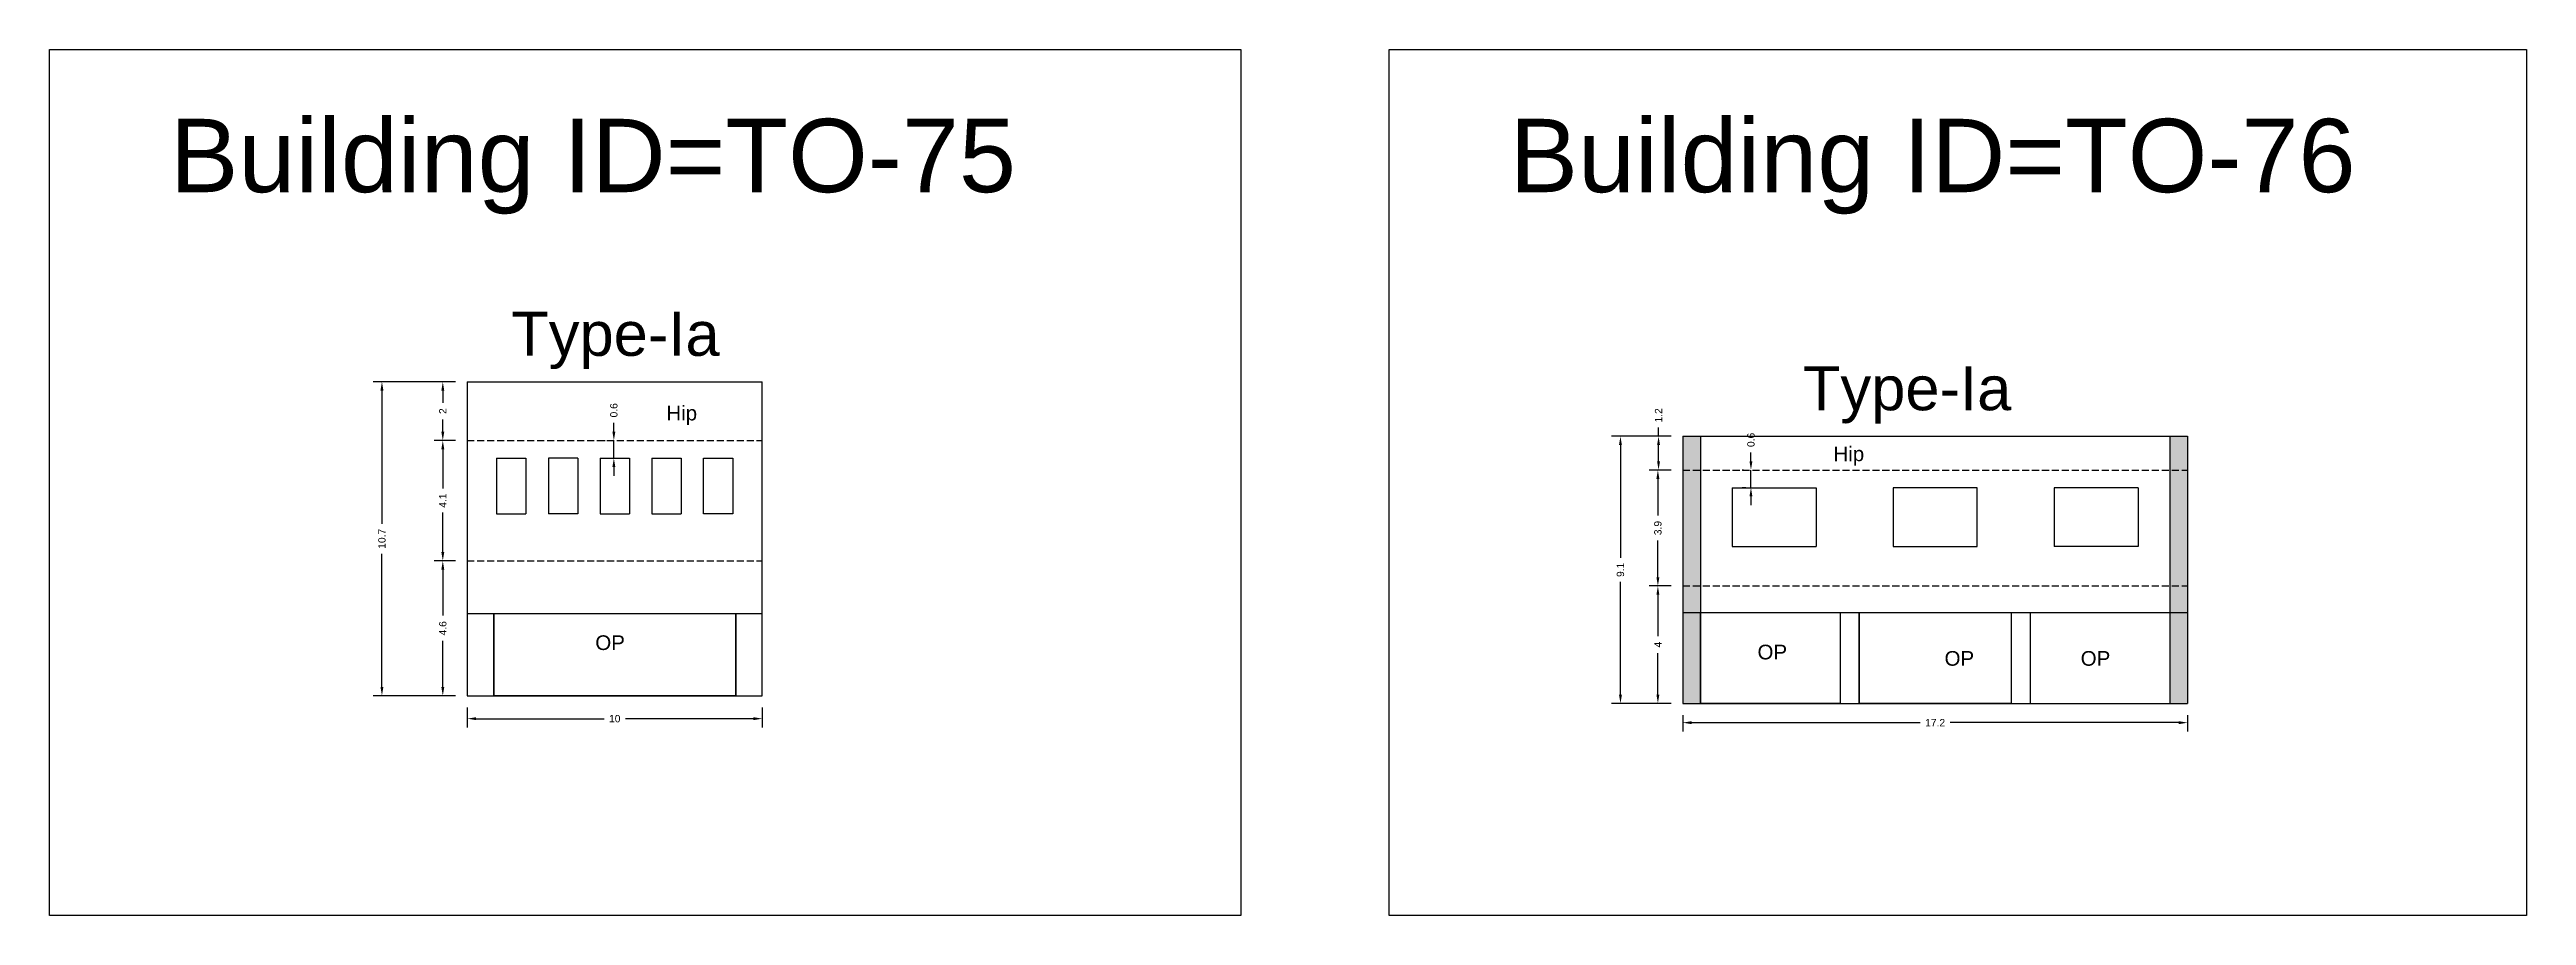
# Model space of a CAD drawing. Header units: metres. Extents: x 3416649 to 3417130, y -6713042 to -6712690.
# Drawn here: x 3416850.8 to 3416935.1, y -6713042.3 to -6713012.8 of the extents above; entities that cross this region are included whole.
import ezdxf

# ---------------------------------------------------------------- set-up
doc = ezdxf.new("R2010")
doc.units = ezdxf.units.M
doc.linetypes.add('ACAD_ISO02W100', pattern=[15, 12, -3])
doc.layers.add('Dotted', color=7, linetype='ACAD_ISO02W100', plot=False)
doc.styles.get("Standard").update_dxf_attribs({"font": 'arial.ttf'})
doc.dimstyles.new('ISO-25', dxfattribs={"dimtxt": 0.25, "dimasz": 0.3, "dimexe": 0.3, "dimexo": 0.4, "dimgap": 0.2, "dimtad": 0, "dimdec": 1, "dimdsep": 46, "dimtxsty": 'Standard', "dimcen": 2.5, "dimadec": 0, "dimazin": 0, "dimtfac": 1, "dimtdec": 1, "dimtmove": 0, "dimatfit": 3, "dimfxl": 1, "dimarcsym": 0})

# ---------------------------------------------------------------- blocks, each defined once
blk = doc.blocks.new('*D591')
at = {"color": 0, "lineweight": -2, "transparency": 16777216}
for p, q in [((3416864.584, -6713030.218), (3416863.851, -6713030.218)), ((3416864.151, -6713030.518), (3416864.151, -6713032.085)), ((3416864.151, -6713034.518), (3416864.151, -6713032.95)), ((3416864.584, -6713034.818), (3416863.851, -6713034.818))]:
    blk.add_line(p, q, dxfattribs=at)
at = {"color": 0, "transparency": 16777216}
for points in [[(3416864.101, -6713030.518), (3416864.201, -6713030.518), (3416864.151, -6713030.218)], [(3416864.101, -6713034.518), (3416864.201, -6713034.518), (3416864.151, -6713034.818)]]:
    blk.add_solid(points, dxfattribs=at)
at = {"layer": 'Defpoints', "color": 0, "transparency": 16777216}
for p in [(3416864.151, -6713030.218), (3416864.984, -6713030.218), (3416864.984, -6713034.818)]:
    blk.add_point(p, dxfattribs=at)
at = {"color": 0, "transparency": 16777216, "insert": (3416864.151, -6713032.518), "char_height": 0.25, "attachment_point": 5, "rotation": 90}
blk.add_mtext('4.6', dxfattribs=at)
blk = doc.blocks.new('*D592')
at = {"color": 0, "lineweight": -2, "transparency": 16777216}
for p, q in [((3416864.584, -6713026.118), (3416863.851, -6713026.118)), ((3416864.151, -6713026.418), (3416864.151, -6713027.759)), ((3416864.151, -6713029.918), (3416864.151, -6713028.576)), ((3416864.584, -6713030.218), (3416863.851, -6713030.218))]:
    blk.add_line(p, q, dxfattribs=at)
at = {"color": 0, "transparency": 16777216}
for points in [[(3416864.101, -6713026.418), (3416864.201, -6713026.418), (3416864.151, -6713026.118)], [(3416864.101, -6713029.918), (3416864.201, -6713029.918), (3416864.151, -6713030.218)]]:
    blk.add_solid(points, dxfattribs=at)
at = {"layer": 'Defpoints', "color": 0, "transparency": 16777216}
for p in [(3416864.151, -6713026.118), (3416864.984, -6713026.118), (3416864.984, -6713030.218)]:
    blk.add_point(p, dxfattribs=at)
at = {"color": 0, "transparency": 16777216, "insert": (3416864.151, -6713028.168), "char_height": 0.25, "attachment_point": 5, "rotation": 90}
blk.add_mtext('4.1', dxfattribs=at)
blk = doc.blocks.new('*D593')
at = {"color": 0, "lineweight": -2, "transparency": 16777216}
for p, q in [((3416864.584, -6713024.118), (3416861.777, -6713024.118)), ((3416862.077, -6713024.418), (3416862.077, -6713028.955)), ((3416862.077, -6713034.518), (3416862.077, -6713029.981)), ((3416864.584, -6713034.818), (3416861.777, -6713034.818))]:
    blk.add_line(p, q, dxfattribs=at)
at = {"color": 0, "transparency": 16777216}
for points in [[(3416862.027, -6713024.418), (3416862.127, -6713024.418), (3416862.077, -6713024.118)], [(3416862.027, -6713034.518), (3416862.127, -6713034.518), (3416862.077, -6713034.818)]]:
    blk.add_solid(points, dxfattribs=at)
at = {"layer": 'Defpoints', "color": 0, "transparency": 16777216}
for p in [(3416862.077, -6713024.118), (3416864.984, -6713024.118), (3416864.984, -6713034.818)]:
    blk.add_point(p, dxfattribs=at)
at = {"color": 0, "transparency": 16777216, "insert": (3416862.077, -6713029.468), "char_height": 0.25, "attachment_point": 5, "rotation": 90}
blk.add_mtext('10.7', dxfattribs=at)
blk = doc.blocks.new('*D594')
at = {"color": 0, "lineweight": -2, "transparency": 16777216}
for p, q in [((3416864.584, -6713024.118), (3416863.851, -6713024.118)), ((3416864.151, -6713024.418), (3416864.151, -6713024.835)), ((3416864.151, -6713025.818), (3416864.151, -6713025.401)), ((3416864.584, -6713026.118), (3416863.851, -6713026.118))]:
    blk.add_line(p, q, dxfattribs=at)
at = {"color": 0, "transparency": 16777216}
for points in [[(3416864.101, -6713024.418), (3416864.201, -6713024.418), (3416864.151, -6713024.118)], [(3416864.101, -6713025.818), (3416864.201, -6713025.818), (3416864.151, -6713026.118)]]:
    blk.add_solid(points, dxfattribs=at)
at = {"layer": 'Defpoints', "color": 0, "transparency": 16777216}
for p in [(3416864.151, -6713024.118), (3416864.984, -6713024.118), (3416864.984, -6713026.118)]:
    blk.add_point(p, dxfattribs=at)
at = {"color": 0, "transparency": 16777216, "insert": (3416864.151, -6713025.118), "char_height": 0.25, "attachment_point": 5, "rotation": 90}
blk.add_mtext('2', dxfattribs=at)
blk = doc.blocks.new('*D595')
at = {"color": 0, "lineweight": -2, "transparency": 16777216}
for p, q in [((3416864.984, -6713035.218), (3416864.984, -6713035.898)), ((3416875.034, -6713035.218), (3416875.034, -6713035.898)), ((3416865.284, -6713035.598), (3416869.643, -6713035.598)), ((3416874.734, -6713035.598), (3416870.376, -6713035.598))]:
    blk.add_line(p, q, dxfattribs=at)
at = {"color": 0, "transparency": 16777216}
for points in [[(3416865.284, -6713035.548), (3416865.284, -6713035.648), (3416864.984, -6713035.598)], [(3416874.734, -6713035.548), (3416874.734, -6713035.648), (3416875.034, -6713035.598)]]:
    blk.add_solid(points, dxfattribs=at)
at = {"layer": 'Defpoints', "color": 0, "transparency": 16777216}
for p in [(3416864.984, -6713034.818), (3416875.034, -6713034.818), (3416875.034, -6713035.598)]:
    blk.add_point(p, dxfattribs=at)
at = {"color": 0, "transparency": 16777216, "insert": (3416870.009, -6713035.598), "char_height": 0.25, "attachment_point": 5}
blk.add_mtext('10', dxfattribs=at)
blk = doc.blocks.new('*D596')
at = {"color": 0, "lineweight": -2, "transparency": 16777216}
for p, q in [((3416869.979, -6713025.818), (3416869.979, -6713025.518)), ((3416869.609, -6713026.118), (3416869.679, -6713026.118)), ((3416869.609, -6713026.718), (3416869.679, -6713026.718)), ((3416869.979, -6713026.718), (3416869.979, -6713026.118)), ((3416869.979, -6713027.018), (3416869.979, -6713027.318))]:
    blk.add_line(p, q, dxfattribs=at)
at = {"color": 0, "transparency": 16777216}
for points in [[(3416869.929, -6713025.818), (3416870.029, -6713025.818), (3416869.979, -6713026.118)], [(3416869.929, -6713027.018), (3416870.029, -6713027.018), (3416869.979, -6713026.718)]]:
    blk.add_solid(points, dxfattribs=at)
at = {"layer": 'Defpoints', "color": 0, "transparency": 16777216}
for p in [(3416869.979, -6713026.118), (3416870.009, -6713026.118), (3416870.009, -6713026.718)]:
    blk.add_point(p, dxfattribs=at)
at = {"color": 0, "transparency": 16777216, "insert": (3416869.979, -6713025.09), "char_height": 0.25, "attachment_point": 5, "rotation": 90}
blk.add_mtext('0.6', dxfattribs=at)
blk = doc.blocks.new('*D597')
at = {"color": 0, "lineweight": -2, "transparency": 16777216}
for p, q in [((3416905.999, -6713031.077), (3416905.252, -6713031.077)), ((3416905.552, -6713031.377), (3416905.552, -6713032.79)), ((3416905.552, -6713034.777), (3416905.552, -6713033.363)), ((3416905.999, -6713035.077), (3416905.252, -6713035.077))]:
    blk.add_line(p, q, dxfattribs=at)
at = {"color": 0, "transparency": 16777216}
for points in [[(3416905.502, -6713031.377), (3416905.602, -6713031.377), (3416905.552, -6713031.077)], [(3416905.502, -6713034.777), (3416905.602, -6713034.777), (3416905.552, -6713035.077)]]:
    blk.add_solid(points, dxfattribs=at)
at = {"layer": 'Defpoints', "color": 0, "transparency": 16777216}
for p in [(3416905.552, -6713031.077), (3416906.399, -6713031.077), (3416906.399, -6713035.077)]:
    blk.add_point(p, dxfattribs=at)
at = {"color": 0, "transparency": 16777216, "insert": (3416905.552, -6713033.077), "char_height": 0.25, "attachment_point": 5, "rotation": 90}
blk.add_mtext('4', dxfattribs=at)
blk = doc.blocks.new('*D598')
at = {"color": 0, "lineweight": -2, "transparency": 16777216}
for p, q in [((3416905.999, -6713027.127), (3416905.252, -6713027.127)), ((3416905.552, -6713027.427), (3416905.552, -6713028.674)), ((3416905.552, -6713030.777), (3416905.552, -6713029.53)), ((3416905.999, -6713031.077), (3416905.252, -6713031.077))]:
    blk.add_line(p, q, dxfattribs=at)
at = {"color": 0, "transparency": 16777216}
for points in [[(3416905.502, -6713027.427), (3416905.602, -6713027.427), (3416905.552, -6713027.127)], [(3416905.502, -6713030.777), (3416905.602, -6713030.777), (3416905.552, -6713031.077)]]:
    blk.add_solid(points, dxfattribs=at)
at = {"layer": 'Defpoints', "color": 0, "transparency": 16777216}
for p in [(3416905.552, -6713027.127), (3416906.399, -6713027.127), (3416906.399, -6713031.077)]:
    blk.add_point(p, dxfattribs=at)
at = {"color": 0, "transparency": 16777216, "insert": (3416905.552, -6713029.102), "char_height": 0.25, "attachment_point": 5, "rotation": 90}
blk.add_mtext('3.9', dxfattribs=at)
blk = doc.blocks.new('*D599')
at = {"color": 0, "lineweight": -2, "transparency": 16777216}
for p, q in [((3416905.999, -6713025.977), (3416905.275, -6713025.977)), ((3416905.575, -6713025.977), (3416905.575, -6713025.677)), ((3416905.575, -6713026.827), (3416905.575, -6713026.277)), ((3416905.999, -6713027.127), (3416905.275, -6713027.127))]:
    blk.add_line(p, q, dxfattribs=at)
at = {"color": 0, "transparency": 16777216}
for points in [[(3416905.525, -6713026.277), (3416905.625, -6713026.277), (3416905.575, -6713025.977)], [(3416905.525, -6713026.827), (3416905.625, -6713026.827), (3416905.575, -6713027.127)]]:
    blk.add_solid(points, dxfattribs=at)
at = {"layer": 'Defpoints', "color": 0, "transparency": 16777216}
for p in [(3416905.575, -6713025.977), (3416906.399, -6713025.977), (3416906.399, -6713027.127)]:
    blk.add_point(p, dxfattribs=at)
at = {"color": 0, "transparency": 16777216, "insert": (3416905.575, -6713025.262), "char_height": 0.25, "attachment_point": 5, "rotation": 90}
blk.add_mtext('1.2', dxfattribs=at)
blk = doc.blocks.new('*D600')
at = {"color": 0, "lineweight": -2, "transparency": 16777216}
for p, q in [((3416908.723, -6713026.827), (3416908.723, -6713026.527)), ((3416908.472, -6713027.127), (3416908.423, -6713027.127)), ((3416908.723, -6713027.727), (3416908.723, -6713027.127)), ((3416908.552, -6713027.727), (3416908.423, -6713027.727)), ((3416908.723, -6713028.027), (3416908.723, -6713028.327))]:
    blk.add_line(p, q, dxfattribs=at)
at = {"color": 0, "transparency": 16777216}
for points in [[(3416908.673, -6713026.827), (3416908.773, -6713026.827), (3416908.723, -6713027.127)], [(3416908.673, -6713028.027), (3416908.773, -6713028.027), (3416908.723, -6713027.727)]]:
    blk.add_solid(points, dxfattribs=at)
at = {"layer": 'Defpoints', "color": 0, "transparency": 16777216}
for p in [(3416908.723, -6713027.127), (3416908.872, -6713027.127), (3416908.952, -6713027.727)]:
    blk.add_point(p, dxfattribs=at)
at = {"color": 0, "transparency": 16777216, "insert": (3416908.723, -6713026.099), "char_height": 0.25, "attachment_point": 5, "rotation": 90}
blk.add_mtext('0.6', dxfattribs=at)
blk = doc.blocks.new('*D601')
at = {"color": 0, "lineweight": -2, "transparency": 16777216}
for p, q in [((3416905.999, -6713025.977), (3416903.977, -6713025.977)), ((3416904.277, -6713026.277), (3416904.277, -6713030.123)), ((3416904.277, -6713034.777), (3416904.277, -6713030.93)), ((3416905.999, -6713035.077), (3416903.977, -6713035.077))]:
    blk.add_line(p, q, dxfattribs=at)
at = {"color": 0, "transparency": 16777216}
for points in [[(3416904.227, -6713026.277), (3416904.327, -6713026.277), (3416904.277, -6713025.977)], [(3416904.227, -6713034.777), (3416904.327, -6713034.777), (3416904.277, -6713035.077)]]:
    blk.add_solid(points, dxfattribs=at)
at = {"layer": 'Defpoints', "color": 0, "transparency": 16777216}
for p in [(3416904.277, -6713025.977), (3416906.399, -6713025.977), (3416906.399, -6713035.077)]:
    blk.add_point(p, dxfattribs=at)
at = {"color": 0, "transparency": 16777216, "insert": (3416904.277, -6713030.527), "char_height": 0.25, "attachment_point": 5, "rotation": 90}
blk.add_mtext('9.1', dxfattribs=at)
blk = doc.blocks.new('*D602')
at = {"color": 0, "lineweight": -2, "transparency": 16777216}
for p, q in [((3416906.399, -6713035.477), (3416906.399, -6713036.034)), ((3416906.699, -6713035.734), (3416914.487, -6713035.734)), ((3416923.299, -6713035.734), (3416915.51, -6713035.734)), ((3416923.599, -6713035.477), (3416923.599, -6713036.034))]:
    blk.add_line(p, q, dxfattribs=at)
at = {"color": 0, "transparency": 16777216}
for points in [[(3416906.699, -6713035.684), (3416906.699, -6713035.784), (3416906.399, -6713035.734)], [(3416923.299, -6713035.684), (3416923.299, -6713035.784), (3416923.599, -6713035.734)]]:
    blk.add_solid(points, dxfattribs=at)
at = {"layer": 'Defpoints', "color": 0, "transparency": 16777216}
for p in [(3416906.399, -6713035.077), (3416923.599, -6713035.077), (3416923.599, -6713035.734)]:
    blk.add_point(p, dxfattribs=at)
at = {"color": 0, "transparency": 16777216, "insert": (3416914.999, -6713035.734), "char_height": 0.25, "attachment_point": 5}
blk.add_mtext('17.2', dxfattribs=at)

msp = doc.modelspace()

# ---------------------------------------------------------------- hatches: boundary and pattern name
h = msp.add_hatch(color=256)
h.dxf.hatch_style = 1
h.paths.add_polyline_path([(3416906.999, -6713031.977), (3416906.399, -6713031.977), (3416906.399, -6713035.077), (3416906.999, -6713035.077)])
h.paths.add_polyline_path([(3416906.999, -6713031.077), (3416906.399, -6713031.077), (3416906.399, -6713031.977), (3416906.999, -6713031.977)])
h.paths.add_polyline_path([(3416906.999, -6713027.127), (3416906.399, -6713027.127), (3416906.399, -6713031.077), (3416906.999, -6713031.077)])
h.paths.add_polyline_path([(3416906.999, -6713025.977), (3416906.399, -6713025.977), (3416906.399, -6713027.127), (3416906.999, -6713027.127)])
h.paths.add_polyline_path([(3416923.599, -6713027.127), (3416922.999, -6713027.127), (3416922.999, -6713031.077), (3416923.599, -6713031.077)])
h.paths.add_polyline_path([(3416923.599, -6713025.977), (3416922.999, -6713025.977), (3416922.999, -6713027.127), (3416923.599, -6713027.127)])
h.paths.add_polyline_path([(3416923.599, -6713031.077), (3416922.999, -6713031.077), (3416922.999, -6713031.977), (3416923.599, -6713031.977)])
h.paths.add_polyline_path([(3416923.599, -6713031.977), (3416922.999, -6713031.977), (3416922.999, -6713035.077), (3416923.599, -6713035.077)])

# ---------------------------------------------------------------- linework, layer by layer
for points in [[(3416850.751, -6713012.797), (3416891.337, -6713012.797), (3416891.337, -6713042.304), (3416850.751, -6713042.304)], [(3416896.395, -6713012.797), (3416935.147, -6713012.797), (3416935.147, -6713042.304), (3416896.395, -6713042.304)], [(3416874.034, -6713026.718), (3416874.034, -6713028.618), (3416873.034, -6713028.618), (3416873.034, -6713026.718)], [(3416913.564, -6713029.727), (3416916.434, -6713029.727), (3416916.434, -6713027.727), (3416913.564, -6713027.727)], [(3416874.134, -6713034.818), (3416865.884, -6713034.818), (3416865.884, -6713032.018), (3416874.134, -6713032.018)], [(3416906.999, -6713031.977), (3416911.759, -6713031.977), (3416911.759, -6713035.077), (3416906.999, -6713035.077)], [(3416912.409, -6713031.977), (3416917.589, -6713031.977), (3416917.589, -6713035.077), (3416912.409, -6713035.077)]]:
    msp.add_lwpolyline(points, close=True)
for points in [[(3416864.984, -6713024.118), (3416875.034, -6713024.118)], [(3416864.984, -6713024.118), (3416864.984, -6713034.818)], [(3416875.034, -6713034.818), (3416875.034, -6713024.118)], [(3416906.399, -6713025.977), (3416906.399, -6713035.077)], [(3416906.399, -6713025.977), (3416923.599, -6713025.977)], [(3416906.999, -6713025.977), (3416906.999, -6713035.077)], [(3416922.999, -6713025.977), (3416922.999, -6713035.077)], [(3416923.599, -6713025.977), (3416923.599, -6713035.077)], [(3416865.984, -6713026.718), (3416866.984, -6713026.718)], [(3416865.984, -6713026.718), (3416865.984, -6713028.618)], [(3416866.984, -6713026.718), (3416866.984, -6713028.618)], [(3416868.747, -6713026.718), (3416867.747, -6713026.718)], [(3416867.747, -6713026.718), (3416867.747, -6713028.618)], [(3416868.747, -6713026.718), (3416868.747, -6713028.618)], [(3416869.509, -6713026.718), (3416869.509, -6713028.618)], [(3416869.509, -6713026.718), (3416870.509, -6713026.718)], [(3416870.509, -6713026.718), (3416870.509, -6713028.618)], [(3416871.272, -6713026.718), (3416872.272, -6713026.718)], [(3416871.272, -6713026.718), (3416871.272, -6713028.618)], [(3416872.272, -6713026.718), (3416872.272, -6713028.618)], [(3416908.079, -6713027.727), (3416910.949, -6713027.727)], [(3416908.079, -6713027.727), (3416908.079, -6713029.727)], [(3416910.949, -6713027.727), (3416910.949, -6713029.727)], [(3416919.049, -6713027.727), (3416919.049, -6713029.727)], [(3416921.919, -6713027.727), (3416919.049, -6713027.727)], [(3416921.919, -6713027.727), (3416921.919, -6713029.727)], [(3416865.984, -6713028.618), (3416866.984, -6713028.618)], [(3416868.747, -6713028.618), (3416867.747, -6713028.618)], [(3416869.509, -6713028.618), (3416870.509, -6713028.618)], [(3416871.272, -6713028.618), (3416872.272, -6713028.618)], [(3416908.079, -6713029.727), (3416910.949, -6713029.727)], [(3416921.919, -6713029.727), (3416919.049, -6713029.727)], [(3416864.984, -6713032.018), (3416875.034, -6713032.018)], [(3416865.884, -6713032.018), (3416865.884, -6713034.818)], [(3416874.134, -6713034.818), (3416874.134, -6713032.018)], [(3416906.399, -6713031.977), (3416923.599, -6713031.977)], [(3416911.759, -6713031.977), (3416911.759, -6713035.077)], [(3416912.409, -6713031.977), (3416912.409, -6713035.077)], [(3416917.589, -6713031.977), (3416917.589, -6713035.077)], [(3416918.239, -6713031.977), (3416918.239, -6713035.077)], [(3416864.984, -6713034.818), (3416875.034, -6713034.818)], [(3416906.399, -6713035.077), (3416923.599, -6713035.077)]]:
    msp.add_lwpolyline(points)
at = {"layer": 'Dotted', "ltscale": 0.02}
for points in [[(3416864.984, -6713026.118), (3416875.034, -6713026.118)], [(3416906.399, -6713027.127), (3416923.599, -6713027.127)], [(3416864.984, -6713030.218), (3416875.034, -6713030.218)], [(3416906.399, -6713031.077), (3416923.599, -6713031.077)]]:
    msp.add_lwpolyline(points, dxfattribs=at)

# ---------------------------------------------------------------- texts
for s, width, heights, insert, char_height, attachment_point in [('Building ID=TO-75', 67.86454, [0.517], (3416854.856, -6713015.158), 2.5, 1), ('Building ID=TO-76', 67.86454, [0.517], (3416900.5, -6713015.158), 2.5, 1), ('Type-Ia ', 9.99112, [0.517], (3416866.48, -6713021.734), 1.5, 1), ('Type-Ia ', 9.99112, [0.517], (3416910.492, -6713023.588), 1.5, 1), ('Hip', 67.86454, [0], (3416872.815, -6713024.935), 0.5, 3), ('Hip', 67.86454, [0], (3416912.582, -6713026.324), 0.5, 3), ('OP', 67.86454, [0], (3416869.346, -6713032.758), 0.5, 1), ('OP', 67.86454, [0], (3416908.946, -6713033.078), 0.5, 1), ('OP', 67.86454, [0], (3416915.319, -6713033.294), 0.5, 1), ('OP', 67.86454, [0], (3416919.958, -6713033.294), 0.5, 1)]:
    msp.add_mtext_dynamic_manual_height_columns(s, width=width, gutter_width=12.5, heights=heights, dxfattribs=dict(insert=insert, char_height=char_height, attachment_point=attachment_point))

# ---------------------------------------------------------------- dimensions: what is measured, and where the dimension line sits
for base, p1, p2, picture, middle in [((3416862.077, -6713024.118), (3416864.984, -6713034.818), (3416864.984, -6713024.118), '*D593', (3416862.077, -6713029.468)), ((3416864.151, -6713024.118), (3416864.984, -6713026.118), (3416864.984, -6713024.118), '*D594', (3416864.151, -6713025.118)), ((3416869.979, -6713026.118), (3416870.009, -6713026.718), (3416870.009, -6713026.118), '*D596', (3416869.979, -6713025.09)), ((3416905.574516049, -6713025.976797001), (3416906.398599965, -6713027.126796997), (3416906.398599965, -6713025.976796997), '*D599', (3416905.574516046, -6713025.262267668)), ((3416904.277, -6713025.977), (3416906.399, -6713035.077), (3416906.399, -6713025.977), '*D601', (3416904.277, -6713030.527)), ((3416908.723, -6713027.127), (3416908.952, -6713027.727), (3416908.872, -6713027.127), '*D600', (3416908.723, -6713026.099)), ((3416864.151, -6713026.118), (3416864.984, -6713030.218), (3416864.984, -6713026.118), '*D592', (3416864.151, -6713028.168)), ((3416905.55184939, -6713027.126797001), (3416906.398599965, -6713031.076796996), (3416906.398599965, -6713027.126796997), '*D598', (3416905.551849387, -6713029.101797)), ((3416864.151, -6713030.218), (3416864.984, -6713034.818), (3416864.984, -6713030.218), '*D591', (3416864.151, -6713032.518)), ((3416905.552, -6713031.077), (3416906.399, -6713035.077), (3416906.399, -6713031.077), '*D597', (3416905.552, -6713033.077))]:
    dim = msp.add_linear_dim(base=base, p1=p1, p2=p2, angle=90, dimstyle='ISO-25')
    dim.commit()
    dim.dimension.update_dxf_attribs({"geometry": picture, "text_midpoint": middle})
for base, p1, p2, picture, middle in [((3416875.034446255, -6713035.598289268), (3416864.984446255, -6713034.817856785), (3416875.034446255, -6713034.817856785), '*D595', (3416870.009446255, -6713035.598289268)), ((3416923.599, -6713035.734), (3416906.399, -6713035.077), (3416923.599, -6713035.077), '*D602', (3416914.999, -6713035.734))]:
    dim = msp.add_linear_dim(base=base, p1=p1, p2=p2, dimstyle='ISO-25')
    dim.commit()
    dim.dimension.update_dxf_attribs({"geometry": picture, "text_midpoint": middle})

doc.saveas('drawing.dxf')
